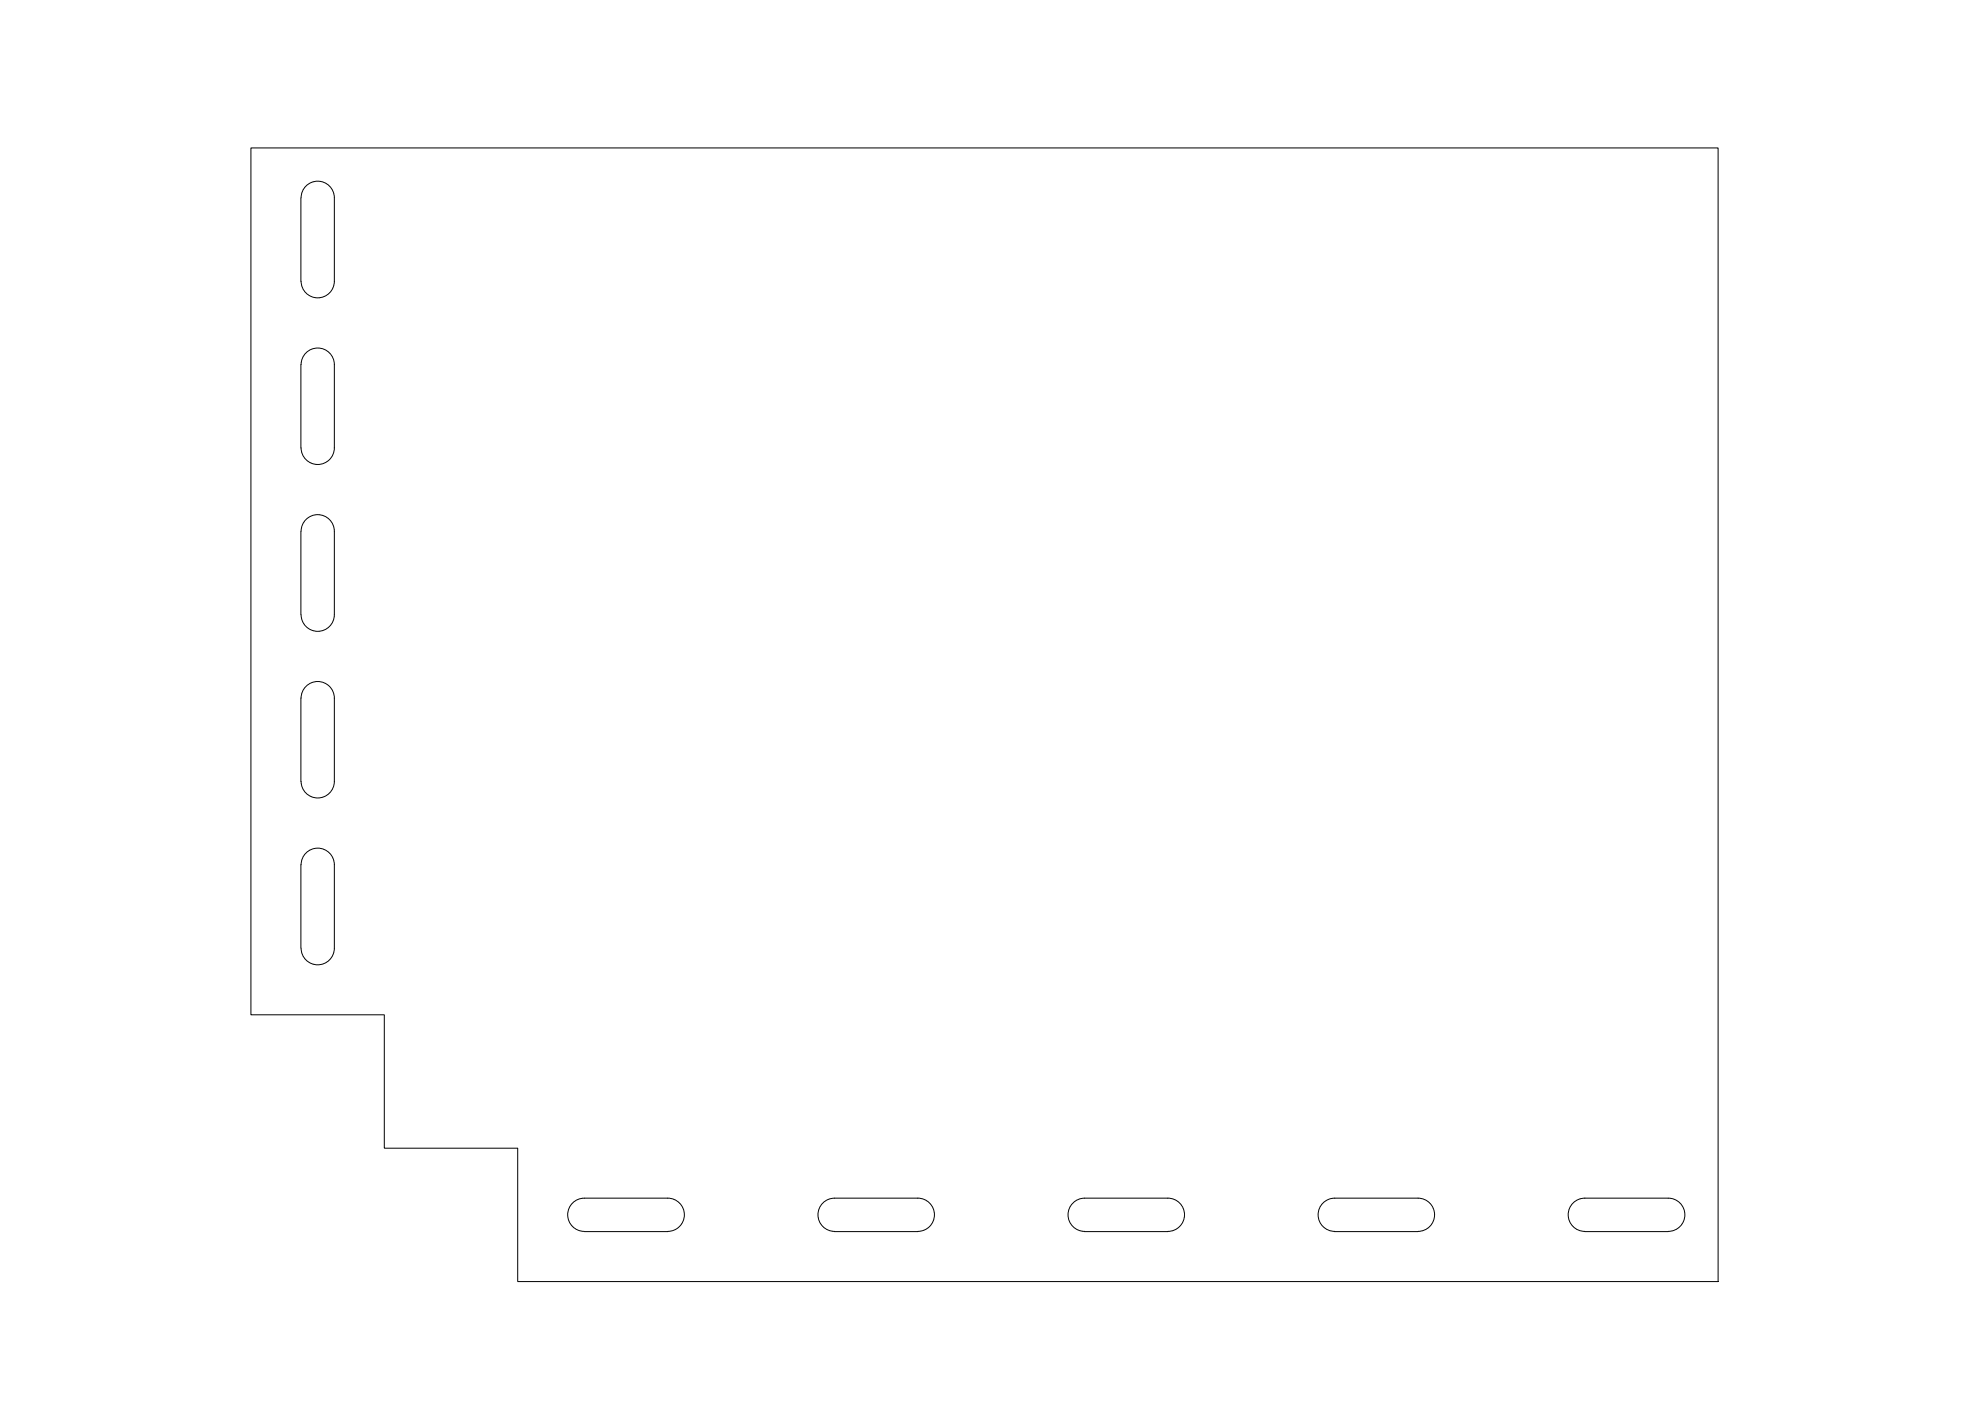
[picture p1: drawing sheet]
<svg xmlns="http://www.w3.org/2000/svg" width="594mm" height="420mm" viewBox="0 0 594 420" stroke-linecap="round" stroke-linejoin="round" font-family="sans-serif">
<!-- layer: Sketch Geometry (ISO) -->
<g fill="none" stroke="#000" stroke-width=".3">
<path d="M75.2 44.4h440v339.9h-359.9v-40h-40v-40h-40.1zM90.2 59.4l.1 24.9a5 5 0 0 0 5 5 5 5 0 0 0 5-5v-24.9M90.3 59.3a5 5 0 0 1 5-5 5 5 0 0 1 5 5M90.2 109.3l.1 25a5 5 0 0 0 5 5 5 5 0 0 0 5-5v-25M90.3 109.4a5 5 0 0 1 5-5 5 5 0 0 1 5 5M90.2 159.4l.1 25a5 5 0 0 0 5 4.9 5 5 0 0 0 5-4.9v-25M90.3 159.3a5 5 0 0 1 5-5 5 5 0 0 1 5 5M90.2 209.3l.1 25a5 5 0 0 0 5 5 5 5 0 0 0 5-5v-25M90.3 209.4a5 5 0 0 1 5-5 5 5 0 0 1 5 5M92.1 255.5a5 5 0 0 1 5.3-.7 5 5 0 0 1 2.9 4.5v25.1a5 5 0 0 1-5.1 4.9 5 5 0 0 1-5-5l.1-25a5 5 0 0 1 1.8-3.8zM175.2 359.3a5 5 0 0 0-5 5 5 5 0 0 0 5 5M175.3 359.3h24.9a5 5 0 0 1 5 5 5 5 0 0 1-5 5"/>
<path d="M275.2 359.3a5 5 0 0 1 5 5 5 5 0 0 1-5 5M275.3 359.3h-25a5 5 0 0 0-5 5 5 5 0 0 0 5 5M325.2 359.3h25a5 5 0 0 1 5 5 5 5 0 0 1-5 5M325.3 359.3a5 5 0 0 0-5 5 5 5 0 0 0 5 5M175.3 369.4h25M250.3 369.4h25M325.2 369.4h25.1M400.2 369.4h25.1M400.3 369.3a5 5 0 0 1-5-5 5 5 0 0 1 4.9-5h25a5 5 0 0 1 5 5 5 5 0 0 1-5 5M475.2 369.4h25.1M475.3 369.3a5 5 0 0 1-5-5 5 5 0 0 1 4.9-5h25.1a5 5 0 0 1 5 5 5 5 0 0 1-5 5"/>
</g>
</svg>
